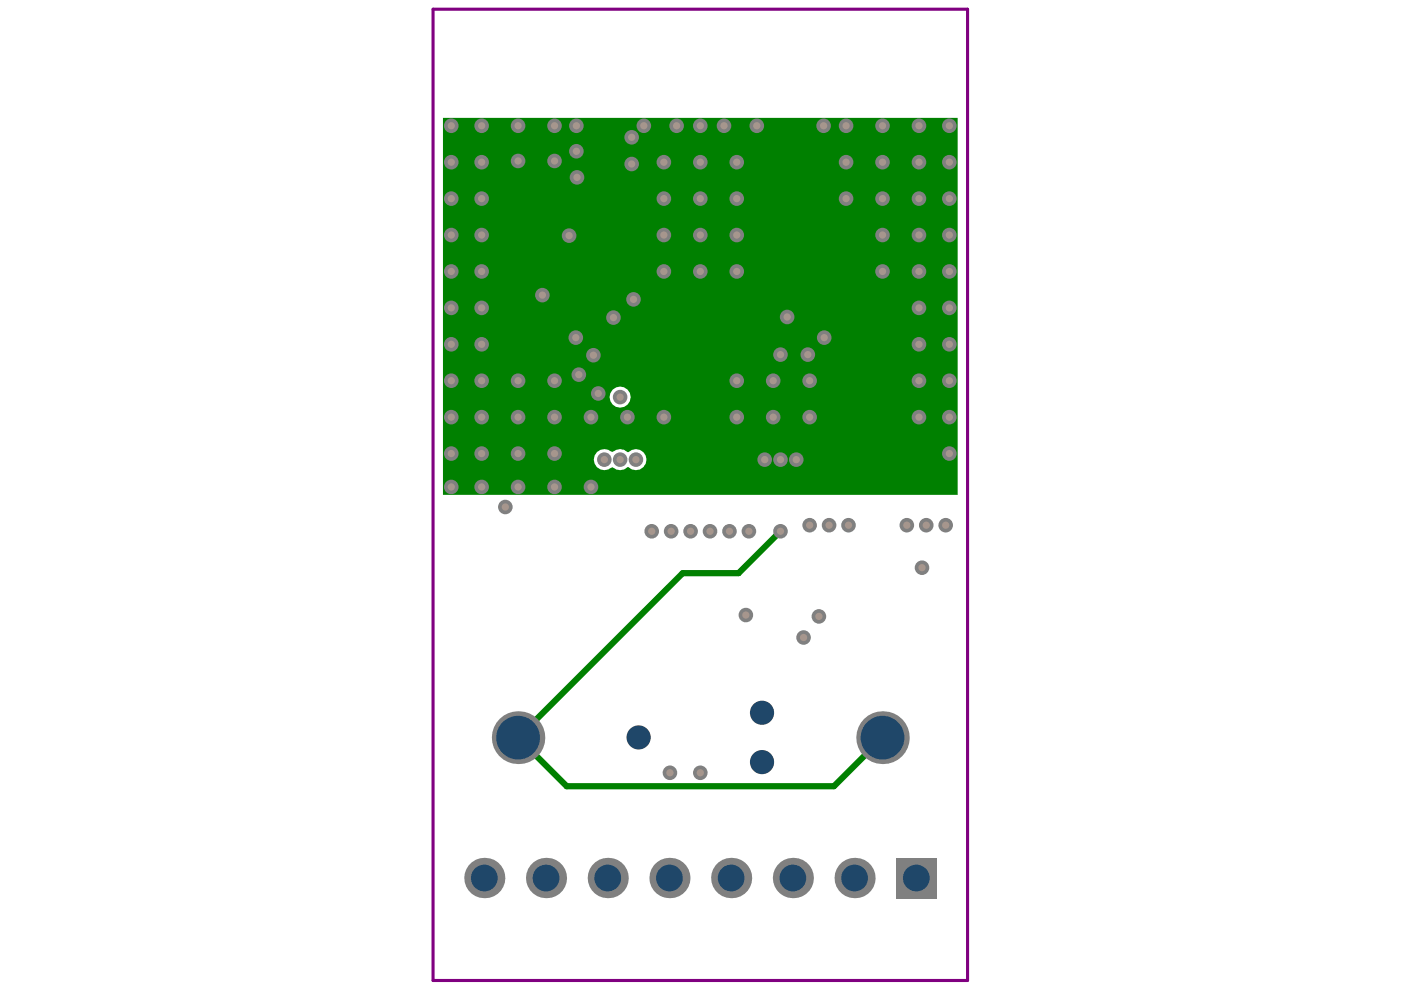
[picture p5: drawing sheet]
<svg xmlns="http://www.w3.org/2000/svg" width="297mm" height="210mm" viewBox="0 0 297 210" stroke-linecap="round" stroke-linejoin="round" font-family="sans-serif">
<path d="M93.9 25h109.1v79.9h-109.1zM129.2 84.2a2.25 2.25 0 0 0 4.5 0 2.25 2.25 0 0 0-4.5 0zM126.5 95.9a2.22 2.22 0 0 0-.1 2.9 2.22 2.22 0 0 0 2.9 .5l.5-.2a2.54 2.54 0 0 0 3.3-.1h.1a2.24 2.24 0 0 0 3.2 0 2.24 2.24 0 0 0 0-3.1 2.24 2.24 0 0 0-3.2 0h-.1a2.41 2.41 0 0 0-3.3-.1 2.55 2.55 0 0 0-3.3 .1z" fill="#008000"/>
<path d="M165.5 112.6l-8.9 8.9h-11.9l-34.9 34.9 10.3 10.3h56.7l10.3-10.3" fill="none" stroke="#008000" stroke-width="1.3"/>
<circle cx="158.1" cy="130.4" r="1.55" fill="#808080"/>
<circle cx="158.1" cy="130.4" r=".77" fill="#a6968d"/>
<circle cx="107.1" cy="107.5" r="1.55" fill="#808080"/>
<circle cx="107.1" cy="107.5" r=".77" fill="#a6968d"/>
<circle cx="195.5" cy="120.4" r="1.55" fill="#808080"/>
<circle cx="195.5" cy="120.4" r=".77" fill="#a6968d"/>
<circle cx="171.7" cy="111.4" r="1.55" fill="#808080"/>
<circle cx="171.7" cy="111.4" r=".77" fill="#a6968d"/>
<circle cx="200.5" cy="111.4" r="1.55" fill="#808080"/>
<circle cx="200.5" cy="111.4" r=".77" fill="#a6968d"/>
<circle cx="196.4" cy="111.4" r="1.55" fill="#808080"/>
<circle cx="196.4" cy="111.4" r=".77" fill="#a6968d"/>
<circle cx="192.3" cy="111.4" r="1.55" fill="#808080"/>
<circle cx="192.3" cy="111.4" r=".77" fill="#a6968d"/>
<circle cx="175.8" cy="111.4" r="1.55" fill="#808080"/>
<circle cx="175.8" cy="111.4" r=".77" fill="#a6968d"/>
<circle cx="179.9" cy="111.4" r="1.55" fill="#808080"/>
<circle cx="179.9" cy="111.4" r=".77" fill="#a6968d"/>
<circle cx="126.8" cy="83.4" r="1.55" fill="#808080"/>
<circle cx="126.8" cy="83.4" r=".77" fill="#a6968d"/>
<circle cx="122.7" cy="79.4" r="1.55" fill="#808080"/>
<circle cx="122.7" cy="79.4" r=".77" fill="#a6968d"/>
<circle cx="131.5" cy="84.2" r="1.55" fill="#808080"/>
<circle cx="131.5" cy="84.2" r=".77" fill="#a6968d"/>
<circle cx="125.8" cy="75.3" r="1.55" fill="#808080"/>
<circle cx="125.8" cy="75.3" r=".77" fill="#a6968d"/>
<circle cx="117.6" cy="34.1" r="1.55" fill="#808080"/>
<circle cx="117.6" cy="34.1" r=".77" fill="#a6968d"/>
<circle cx="109.8" cy="34.1" r="1.55" fill="#808080"/>
<circle cx="109.8" cy="34.1" r=".77" fill="#a6968d"/>
<circle cx="134.3" cy="63.5" r="1.55" fill="#808080"/>
<circle cx="134.3" cy="63.5" r=".77" fill="#a6968d"/>
<circle cx="201.3" cy="96.2" r="1.55" fill="#808080"/>
<circle cx="201.3" cy="96.2" r=".77" fill="#a6968d"/>
<circle cx="201.3" cy="88.4" r="1.55" fill="#808080"/>
<circle cx="201.3" cy="88.4" r=".77" fill="#a6968d"/>
<circle cx="201.3" cy="80.7" r="1.55" fill="#808080"/>
<circle cx="201.3" cy="80.7" r=".77" fill="#a6968d"/>
<circle cx="201.3" cy="73" r="1.55" fill="#808080"/>
<circle cx="201.3" cy="73" r=".77" fill="#a6968d"/>
<circle cx="201.3" cy="65.3" r="1.55" fill="#808080"/>
<circle cx="201.3" cy="65.3" r=".77" fill="#a6968d"/>
<circle cx="201.3" cy="57.6" r="1.55" fill="#808080"/>
<circle cx="201.3" cy="57.6" r=".77" fill="#a6968d"/>
<circle cx="201.3" cy="49.8" r="1.55" fill="#808080"/>
<circle cx="201.3" cy="49.8" r=".77" fill="#a6968d"/>
<circle cx="201.3" cy="42.1" r="1.55" fill="#808080"/>
<circle cx="201.3" cy="42.1" r=".77" fill="#a6968d"/>
<circle cx="201.3" cy="34.4" r="1.55" fill="#808080"/>
<circle cx="201.3" cy="34.4" r=".77" fill="#a6968d"/>
<circle cx="201.3" cy="26.7" r="1.55" fill="#808080"/>
<circle cx="201.3" cy="26.7" r=".77" fill="#a6968d"/>
<circle cx="120.7" cy="50" r="1.55" fill="#808080"/>
<circle cx="120.7" cy="50" r=".77" fill="#a6968d"/>
<circle cx="115" cy="62.6" r="1.55" fill="#808080"/>
<circle cx="115" cy="62.6" r=".77" fill="#a6968d"/>
<circle cx="117.6" cy="96.2" r="1.55" fill="#808080"/>
<circle cx="117.6" cy="96.2" r=".77" fill="#a6968d"/>
<circle cx="109.8" cy="96.2" r="1.55" fill="#808080"/>
<circle cx="109.8" cy="96.2" r=".77" fill="#a6968d"/>
<circle cx="102.1" cy="96.2" r="1.55" fill="#808080"/>
<circle cx="102.1" cy="96.2" r=".77" fill="#a6968d"/>
<circle cx="125.3" cy="103.2" r="1.55" fill="#808080"/>
<circle cx="125.3" cy="103.2" r=".77" fill="#a6968d"/>
<circle cx="117.6" cy="103.2" r="1.55" fill="#808080"/>
<circle cx="117.6" cy="103.2" r=".77" fill="#a6968d"/>
<circle cx="109.8" cy="103.2" r="1.55" fill="#808080"/>
<circle cx="109.8" cy="103.2" r=".77" fill="#a6968d"/>
<circle cx="102.1" cy="103.2" r="1.55" fill="#808080"/>
<circle cx="102.1" cy="103.2" r=".77" fill="#a6968d"/>
<circle cx="95.7" cy="103.2" r="1.55" fill="#808080"/>
<circle cx="95.7" cy="103.2" r=".77" fill="#a6968d"/>
<circle cx="95.7" cy="96.2" r="1.55" fill="#808080"/>
<circle cx="95.7" cy="96.2" r=".77" fill="#a6968d"/>
<circle cx="95.7" cy="88.4" r="1.55" fill="#808080"/>
<circle cx="95.7" cy="88.4" r=".77" fill="#a6968d"/>
<circle cx="95.7" cy="80.7" r="1.55" fill="#808080"/>
<circle cx="95.7" cy="80.7" r=".77" fill="#a6968d"/>
<circle cx="95.7" cy="73" r="1.55" fill="#808080"/>
<circle cx="95.7" cy="73" r=".77" fill="#a6968d"/>
<circle cx="95.7" cy="65.3" r="1.55" fill="#808080"/>
<circle cx="95.7" cy="65.3" r=".77" fill="#a6968d"/>
<circle cx="95.7" cy="57.6" r="1.55" fill="#808080"/>
<circle cx="95.7" cy="57.6" r=".77" fill="#a6968d"/>
<circle cx="95.7" cy="42.1" r="1.55" fill="#808080"/>
<circle cx="95.7" cy="42.1" r=".77" fill="#a6968d"/>
<circle cx="95.7" cy="49.8" r="1.55" fill="#808080"/>
<circle cx="95.7" cy="49.8" r=".77" fill="#a6968d"/>
<circle cx="95.7" cy="34.4" r="1.55" fill="#808080"/>
<circle cx="95.7" cy="34.4" r=".77" fill="#a6968d"/>
<circle cx="95.7" cy="26.7" r="1.55" fill="#808080"/>
<circle cx="95.7" cy="26.7" r=".77" fill="#a6968d"/>
<circle cx="194.8" cy="26.7" r="1.55" fill="#808080"/>
<circle cx="194.8" cy="26.7" r=".77" fill="#a6968d"/>
<circle cx="194.8" cy="34.4" r="1.55" fill="#808080"/>
<circle cx="194.8" cy="34.4" r=".77" fill="#a6968d"/>
<circle cx="194.8" cy="42.1" r="1.55" fill="#808080"/>
<circle cx="194.8" cy="42.1" r=".77" fill="#a6968d"/>
<circle cx="194.8" cy="49.8" r="1.55" fill="#808080"/>
<circle cx="194.8" cy="49.8" r=".77" fill="#a6968d"/>
<circle cx="194.8" cy="57.6" r="1.55" fill="#808080"/>
<circle cx="194.8" cy="57.6" r=".77" fill="#a6968d"/>
<circle cx="194.8" cy="65.3" r="1.55" fill="#808080"/>
<circle cx="194.8" cy="65.3" r=".77" fill="#a6968d"/>
<circle cx="194.8" cy="73" r="1.55" fill="#808080"/>
<circle cx="194.8" cy="73" r=".77" fill="#a6968d"/>
<circle cx="194.8" cy="80.7" r="1.55" fill="#808080"/>
<circle cx="194.8" cy="80.7" r=".77" fill="#a6968d"/>
<circle cx="194.8" cy="88.4" r="1.55" fill="#808080"/>
<circle cx="194.8" cy="88.4" r=".77" fill="#a6968d"/>
<circle cx="187.1" cy="26.7" r="1.55" fill="#808080"/>
<circle cx="187.1" cy="26.7" r=".77" fill="#a6968d"/>
<circle cx="187.1" cy="34.4" r="1.55" fill="#808080"/>
<circle cx="187.1" cy="34.4" r=".77" fill="#a6968d"/>
<circle cx="187.1" cy="42.1" r="1.55" fill="#808080"/>
<circle cx="187.1" cy="42.1" r=".77" fill="#a6968d"/>
<circle cx="187.1" cy="49.8" r="1.55" fill="#808080"/>
<circle cx="187.1" cy="49.8" r=".77" fill="#a6968d"/>
<circle cx="187.1" cy="57.6" r="1.55" fill="#808080"/>
<circle cx="187.1" cy="57.6" r=".77" fill="#a6968d"/>
<circle cx="179.4" cy="26.7" r="1.55" fill="#808080"/>
<circle cx="179.4" cy="26.7" r=".77" fill="#a6968d"/>
<circle cx="179.4" cy="34.4" r="1.55" fill="#808080"/>
<circle cx="179.4" cy="34.4" r=".77" fill="#a6968d"/>
<circle cx="179.4" cy="42.1" r="1.55" fill="#808080"/>
<circle cx="179.4" cy="42.1" r=".77" fill="#a6968d"/>
<circle cx="171.7" cy="80.7" r="1.55" fill="#808080"/>
<circle cx="171.7" cy="80.7" r=".77" fill="#a6968d"/>
<circle cx="171.7" cy="88.4" r="1.55" fill="#808080"/>
<circle cx="171.7" cy="88.4" r=".77" fill="#a6968d"/>
<circle cx="163.9" cy="80.7" r="1.55" fill="#808080"/>
<circle cx="163.9" cy="80.7" r=".77" fill="#a6968d"/>
<circle cx="163.9" cy="88.4" r="1.55" fill="#808080"/>
<circle cx="163.9" cy="88.4" r=".77" fill="#a6968d"/>
<circle cx="156.2" cy="34.4" r="1.55" fill="#808080"/>
<circle cx="156.2" cy="34.4" r=".77" fill="#a6968d"/>
<circle cx="156.2" cy="42.1" r="1.55" fill="#808080"/>
<circle cx="156.2" cy="42.1" r=".77" fill="#a6968d"/>
<circle cx="156.2" cy="49.8" r="1.55" fill="#808080"/>
<circle cx="156.2" cy="49.8" r=".77" fill="#a6968d"/>
<circle cx="156.2" cy="57.6" r="1.55" fill="#808080"/>
<circle cx="156.2" cy="57.6" r=".77" fill="#a6968d"/>
<circle cx="156.2" cy="80.7" r="1.55" fill="#808080"/>
<circle cx="156.2" cy="80.7" r=".77" fill="#a6968d"/>
<circle cx="156.2" cy="88.4" r="1.55" fill="#808080"/>
<circle cx="156.2" cy="88.4" r=".77" fill="#a6968d"/>
<circle cx="148.5" cy="26.7" r="1.55" fill="#808080"/>
<circle cx="148.5" cy="26.7" r=".77" fill="#a6968d"/>
<circle cx="148.5" cy="34.4" r="1.55" fill="#808080"/>
<circle cx="148.5" cy="34.4" r=".77" fill="#a6968d"/>
<circle cx="148.5" cy="42.1" r="1.55" fill="#808080"/>
<circle cx="148.5" cy="42.1" r=".77" fill="#a6968d"/>
<circle cx="148.5" cy="49.8" r="1.55" fill="#808080"/>
<circle cx="148.5" cy="49.8" r=".77" fill="#a6968d"/>
<circle cx="148.5" cy="57.6" r="1.55" fill="#808080"/>
<circle cx="148.5" cy="57.6" r=".77" fill="#a6968d"/>
<circle cx="140.8" cy="34.4" r="1.55" fill="#808080"/>
<circle cx="140.8" cy="34.4" r=".77" fill="#a6968d"/>
<circle cx="140.8" cy="42.1" r="1.55" fill="#808080"/>
<circle cx="140.8" cy="42.1" r=".77" fill="#a6968d"/>
<circle cx="140.8" cy="49.8" r="1.55" fill="#808080"/>
<circle cx="140.8" cy="49.8" r=".77" fill="#a6968d"/>
<circle cx="140.8" cy="57.6" r="1.55" fill="#808080"/>
<circle cx="140.8" cy="57.6" r=".77" fill="#a6968d"/>
<circle cx="140.8" cy="88.4" r="1.55" fill="#808080"/>
<circle cx="140.8" cy="88.4" r=".77" fill="#a6968d"/>
<circle cx="133" cy="88.4" r="1.55" fill="#808080"/>
<circle cx="133" cy="88.4" r=".77" fill="#a6968d"/>
<circle cx="125.3" cy="88.4" r="1.55" fill="#808080"/>
<circle cx="125.3" cy="88.4" r=".77" fill="#a6968d"/>
<circle cx="117.6" cy="26.7" r="1.55" fill="#808080"/>
<circle cx="117.6" cy="26.7" r=".77" fill="#a6968d"/>
<circle cx="117.6" cy="80.7" r="1.55" fill="#808080"/>
<circle cx="117.6" cy="80.7" r=".77" fill="#a6968d"/>
<circle cx="117.6" cy="88.4" r="1.55" fill="#808080"/>
<circle cx="117.6" cy="88.4" r=".77" fill="#a6968d"/>
<circle cx="109.8" cy="26.7" r="1.55" fill="#808080"/>
<circle cx="109.8" cy="26.7" r=".77" fill="#a6968d"/>
<circle cx="109.8" cy="80.7" r="1.55" fill="#808080"/>
<circle cx="109.8" cy="80.7" r=".77" fill="#a6968d"/>
<circle cx="109.8" cy="88.4" r="1.55" fill="#808080"/>
<circle cx="109.8" cy="88.4" r=".77" fill="#a6968d"/>
<circle cx="102.1" cy="26.7" r="1.55" fill="#808080"/>
<circle cx="102.1" cy="26.7" r=".77" fill="#a6968d"/>
<circle cx="102.1" cy="34.4" r="1.55" fill="#808080"/>
<circle cx="102.1" cy="34.4" r=".77" fill="#a6968d"/>
<circle cx="102.1" cy="42.1" r="1.55" fill="#808080"/>
<circle cx="102.1" cy="42.1" r=".77" fill="#a6968d"/>
<circle cx="102.1" cy="49.8" r="1.55" fill="#808080"/>
<circle cx="102.1" cy="49.8" r=".77" fill="#a6968d"/>
<circle cx="102.1" cy="57.6" r="1.55" fill="#808080"/>
<circle cx="102.1" cy="57.6" r=".77" fill="#a6968d"/>
<circle cx="102.1" cy="65.3" r="1.55" fill="#808080"/>
<circle cx="102.1" cy="65.3" r=".77" fill="#a6968d"/>
<circle cx="102.1" cy="73" r="1.55" fill="#808080"/>
<circle cx="102.1" cy="73" r=".77" fill="#a6968d"/>
<circle cx="102.1" cy="80.7" r="1.55" fill="#808080"/>
<circle cx="102.1" cy="80.7" r=".77" fill="#a6968d"/>
<circle cx="102.1" cy="88.4" r="1.55" fill="#808080"/>
<circle cx="102.1" cy="88.4" r=".77" fill="#a6968d"/>
<circle cx="134.8" cy="97.5" r="1.55" fill="#808080"/>
<circle cx="134.8" cy="97.5" r=".77" fill="#a6968d"/>
<circle cx="128.1" cy="97.5" r="1.55" fill="#808080"/>
<circle cx="128.1" cy="97.5" r=".77" fill="#a6968d"/>
<circle cx="131.5" cy="97.5" r="1.55" fill="#808080"/>
<circle cx="131.5" cy="97.5" r=".77" fill="#a6968d"/>
<circle cx="158.8" cy="112.6" r="1.55" fill="#808080"/>
<circle cx="158.8" cy="112.6" r=".77" fill="#a6968d"/>
<circle cx="150.5" cy="112.6" r="1.55" fill="#808080"/>
<circle cx="150.5" cy="112.6" r=".77" fill="#a6968d"/>
<circle cx="142" cy="163.8" r="1.55" fill="#808080"/>
<circle cx="142" cy="163.8" r=".77" fill="#a6968d"/>
<circle cx="148.5" cy="163.8" r="1.55" fill="#808080"/>
<circle cx="148.5" cy="163.8" r=".77" fill="#a6968d"/>
<circle cx="165.5" cy="112.6" r="1.55" fill="#808080"/>
<circle cx="165.5" cy="112.6" r=".77" fill="#a6968d"/>
<circle cx="170.4" cy="135.2" r="1.55" fill="#808080"/>
<circle cx="170.4" cy="135.2" r=".77" fill="#a6968d"/>
<circle cx="173.6" cy="130.7" r="1.55" fill="#808080"/>
<circle cx="173.6" cy="130.7" r=".77" fill="#a6968d"/>
<circle cx="154.7" cy="112.6" r="1.55" fill="#808080"/>
<circle cx="154.7" cy="112.6" r=".77" fill="#a6968d"/>
<circle cx="146.4" cy="112.6" r="1.55" fill="#808080"/>
<circle cx="146.4" cy="112.6" r=".77" fill="#a6968d"/>
<circle cx="138.2" cy="112.6" r="1.55" fill="#808080"/>
<circle cx="138.2" cy="112.6" r=".77" fill="#a6968d"/>
<circle cx="142.3" cy="112.6" r="1.55" fill="#808080"/>
<circle cx="142.3" cy="112.6" r=".77" fill="#a6968d"/>
<circle cx="168.8" cy="97.5" r="1.55" fill="#808080"/>
<circle cx="168.8" cy="97.5" r=".77" fill="#a6968d"/>
<circle cx="162.1" cy="97.5" r="1.55" fill="#808080"/>
<circle cx="162.1" cy="97.5" r=".77" fill="#a6968d"/>
<circle cx="165.5" cy="97.5" r="1.55" fill="#808080"/>
<circle cx="165.5" cy="97.5" r=".77" fill="#a6968d"/>
<circle cx="174.7" cy="71.6" r="1.55" fill="#808080"/>
<circle cx="174.8" cy="71.6" r=".77" fill="#a6968d"/>
<circle cx="171.3" cy="75.2" r="1.55" fill="#808080"/>
<circle cx="171.3" cy="75.2" r=".77" fill="#a6968d"/>
<circle cx="165.5" cy="75.2" r="1.55" fill="#808080"/>
<circle cx="165.5" cy="75.2" r=".77" fill="#a6968d"/>
<circle cx="122.1" cy="71.6" r="1.55" fill="#808080"/>
<circle cx="122.1" cy="71.6" r=".77" fill="#a6968d"/>
<circle cx="166.9" cy="67.2" r="1.55" fill="#808080"/>
<circle cx="166.9" cy="67.2" r=".77" fill="#a6968d"/>
<circle cx="130.1" cy="67.3" r="1.55" fill="#808080"/>
<circle cx="130.1" cy="67.3" r=".77" fill="#a6968d"/>
<circle cx="122.3" cy="37.6" r="1.55" fill="#808080"/>
<circle cx="122.3" cy="37.6" r=".77" fill="#a6968d"/>
<circle cx="160.5" cy="26.7" r="1.55" fill="#808080"/>
<circle cx="160.5" cy="26.7" r=".77" fill="#a6968d"/>
<circle cx="153.5" cy="26.7" r="1.55" fill="#808080"/>
<circle cx="153.5" cy="26.7" r=".77" fill="#a6968d"/>
<circle cx="143.5" cy="26.7" r="1.55" fill="#808080"/>
<circle cx="143.5" cy="26.7" r=".77" fill="#a6968d"/>
<circle cx="136.5" cy="26.7" r="1.55" fill="#808080"/>
<circle cx="136.5" cy="26.7" r=".77" fill="#a6968d"/>
<circle cx="174.6" cy="26.7" r="1.55" fill="#808080"/>
<circle cx="174.6" cy="26.7" r=".77" fill="#a6968d"/>
<circle cx="133.9" cy="34.8" r="1.55" fill="#808080"/>
<circle cx="133.9" cy="34.8" r=".77" fill="#a6968d"/>
<circle cx="133.9" cy="29.1" r="1.55" fill="#808080"/>
<circle cx="133.9" cy="29.1" r=".77" fill="#a6968d"/>
<circle cx="122.2" cy="32.1" r="1.55" fill="#808080"/>
<circle cx="122.2" cy="32.1" r=".77" fill="#a6968d"/>
<circle cx="122.2" cy="26.7" r="1.55" fill="#808080"/>
<circle cx="122.2" cy="26.7" r=".77" fill="#a6968d"/>
<circle cx="128.9" cy="186.2" r="4.3" fill="#808080"/>
<circle cx="128.9" cy="186.2" r="2.83" fill="#1f4769"/>
<circle cx="115.8" cy="186.2" r="4.3" fill="#808080"/>
<circle cx="115.8" cy="186.2" r="2.83" fill="#1f4769"/>
<circle cx="109.8" cy="156.4" r="5.6" fill="#808080"/>
<circle cx="109.8" cy="156.4" r="4.6" fill="#1f4769"/>
<circle cx="102.7" cy="186.2" r="4.3" fill="#808080"/>
<circle cx="102.7" cy="186.2" r="2.83" fill="#1f4769"/>
<circle cx="141.9" cy="186.2" r="4.3" fill="#808080"/>
<circle cx="141.9" cy="186.2" r="2.83" fill="#1f4769"/>
<circle cx="168.1" cy="186.2" r="4.3" fill="#808080"/>
<circle cx="168.1" cy="186.2" r="2.83" fill="#1f4769"/>
<circle cx="161.6" cy="151.1" r="2.33" fill="#808080"/>
<circle cx="161.6" cy="151.1" r="2.56" fill="#1f4769"/>
<circle cx="155" cy="186.2" r="4.3" fill="#808080"/>
<circle cx="155" cy="186.2" r="2.83" fill="#1f4769"/>
<circle cx="181.2" cy="186.2" r="4.3" fill="#808080"/>
<circle cx="181.2" cy="186.2" r="2.83" fill="#1f4769"/>
<circle cx="161.6" cy="161.6" r="2.33" fill="#808080"/>
<circle cx="161.6" cy="161.6" r="2.56" fill="#1f4769"/>
<circle cx="135.4" cy="156.4" r="2.33" fill="#808080"/>
<circle cx="135.4" cy="156.4" r="2.56" fill="#1f4769"/>
<circle cx="187.1" cy="156.4" r="5.6" fill="#808080"/>
<circle cx="187.1" cy="156.4" r="4.6" fill="#1f4769"/>
<path d="M190 181.9h8.5v8.5h-8.5z" fill-rule="evenodd" fill="#808080"/>
<circle cx="194.3" cy="186.2" r="2.83" fill="#1f4769"/>
<path d="M91.8 2h113.3v205.9h-113.3z" fill="none" stroke="#800080" stroke-width=".66"/>
</svg>
